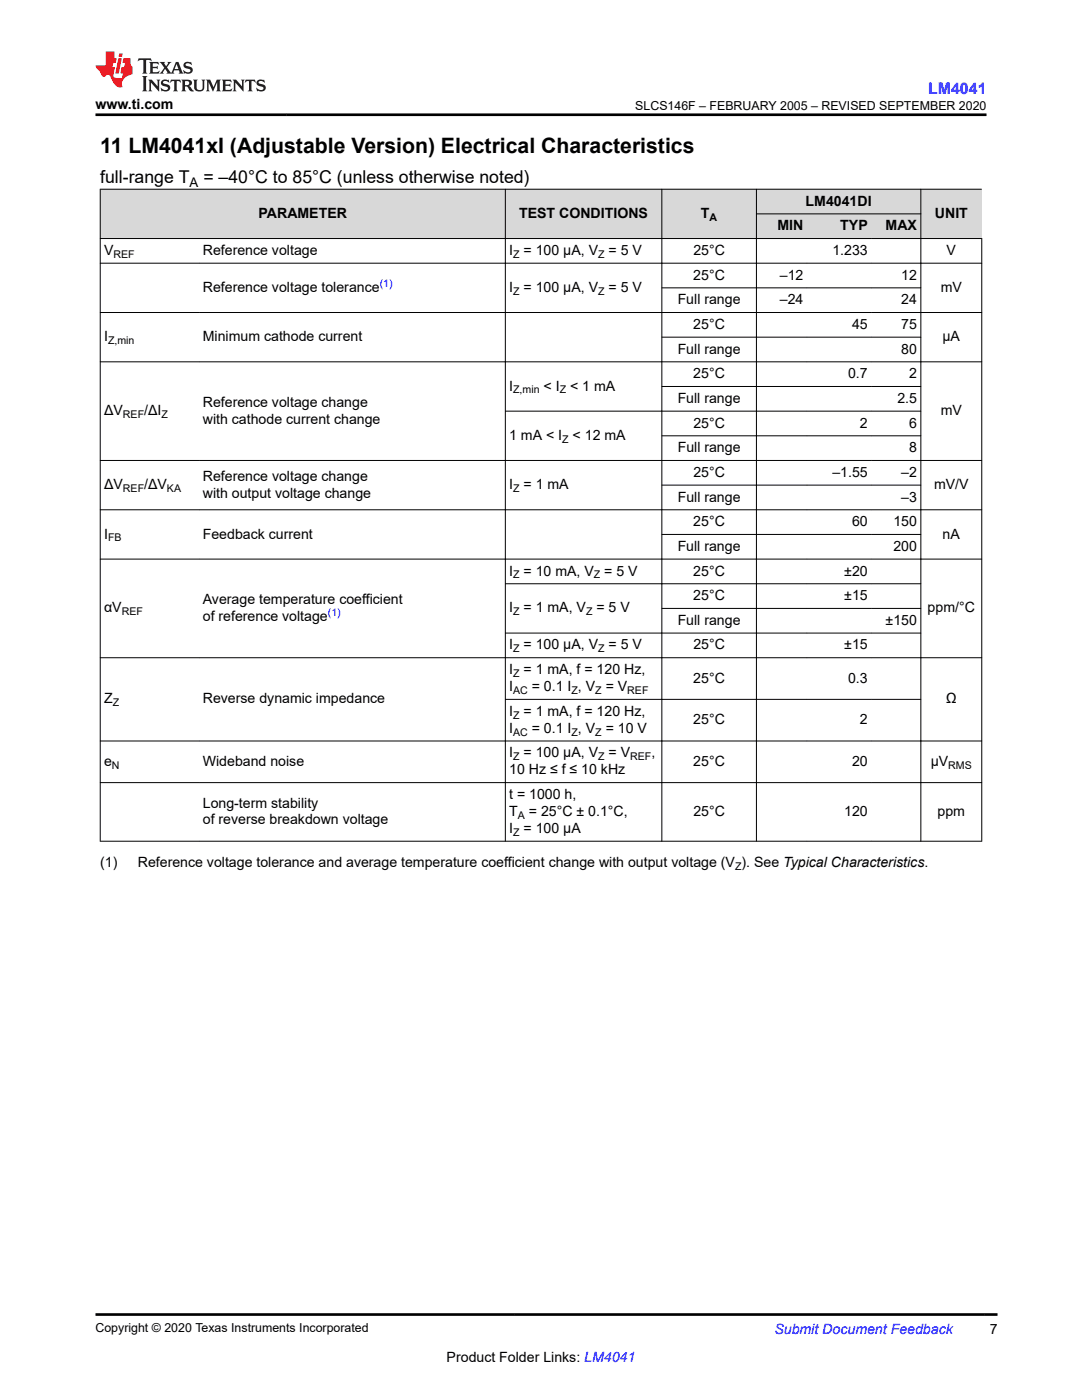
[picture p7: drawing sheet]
<svg xmlns="http://www.w3.org/2000/svg" width="216mm" height="279mm" viewBox="0 0 216 279" stroke-linecap="round" stroke-linejoin="round" font-family="sans-serif">
<defs><g id="words">
<text font-size="4.2" x="20" y="30.5">11 LM4041xI (Adjustable Version) Electrical Characteristics</text>
<g font-size="3.5">
<text x="20" y="36.6">full-range T</text>
<text x="40.6" y="36.6">= –40°C to 85°C (unless otherwise noted)</text>
</g>
<text font-size="3.2" fill="#00f" x="185.2" y="18.7">LM4041</text>
<g font-size="2.8">
<text x="19.1" y="21.8">www.ti.com</text>
<text x="160.8" y="41">LM4041DI</text>
<text x="51.6" y="43.5">PARAMETER</text>
<text x="103.6" y="43.5">TEST CONDITIONS</text>
<text x="139.9" y="43.5">T</text>
<text x="155.1" y="46">MIN</text>
<text x="167.7" y="46">TYP</text>
<text x="176.7" y="46">MAX</text>
<text x="186.6" y="43.5">UNIT</text>
<text x="20.8" y="50.9">V</text>
<text x="40.5" y="50.9">Reference voltage</text>
<text x="101.6" y="50.9">I</text>
<text x="104.5" y="50.9">= 100 μA, V</text>
<text x="121.4" y="50.9">= 5 V</text>
<text x="138.3" y="50.9">25°C</text>
<text x="166.1" y="50.9">1.233</text>
<text x="188.9" y="50.9">V</text>
<text x="40.5" y="58.3">Reference voltage tolerance</text>
<text x="101.6" y="58.3">I</text>
<text x="104.5" y="58.3">= 100 μA, V</text>
<text x="121.4" y="58.3">= 5 V</text>
<text x="138.3" y="55.8">25°C</text>
<text x="155.6" y="55.8">–12</text>
<text x="179.8" y="55.8">12</text>
<text x="187.7" y="58.3">mV</text>
<text x="135.2" y="60.7">Full range</text>
<text x="138.3" y="65.6">25°C</text>
<text x="155.6" y="60.7">–24</text>
<text x="170" y="65.6">45</text>
<text x="179.8" y="60.7">24</text>
<text x="179.8" y="65.6">75</text>
<text x="20.8" y="68.1">I</text>
<text x="40.5" y="68.1">Minimum cathode current</text>
<text x="135.2" y="70.6">Full range</text>
<text x="179.8" y="70.6">80</text>
<text x="188.1" y="68.1">μA</text>
<text x="101.6" y="77.9">I</text>
<text x="108.5" y="77.9">&lt; I</text>
<text x="113.8" y="77.9">&lt; 1 mA</text>
<text x="138.3" y="75.5">25°C</text>
<text x="169.2" y="75.5">0.7</text>
<text x="181.4" y="75.5">2</text>
<text x="20.8" y="82.9">ΔV</text>
<text x="28.8" y="82.9">/ΔI</text>
<text x="40.5" y="81.2">Reference voltage change</text>
<text x="135.2" y="80.4">Full range</text>
<text x="179.1" y="80.4">2.5</text>
<text x="187.7" y="82.9">mV</text>
<text x="40.5" y="84.6">with cathode current change</text>
<text x="101.6" y="87.8">1 mA &lt; I</text>
<text x="114.3" y="87.8">&lt; 12 mA</text>
<text x="138.3" y="85.3">25°C</text>
<text x="171.6" y="85.3">2</text>
<text x="181.4" y="85.3">6</text>
<text x="40.5" y="95.9">Reference voltage change</text>
<text x="135.2" y="90.2">Full range</text>
<text x="138.3" y="95.2">25°C</text>
<text x="166.1" y="95.2">–1.55</text>
<text x="179.8" y="95.2">–2</text>
<text x="181.4" y="90.2">8</text>
<text x="20.8" y="97.6">ΔV</text>
<text x="28.8" y="97.6">/ΔV</text>
<text x="40.5" y="99.3">with output voltage change</text>
<text x="101.6" y="97.6">I</text>
<text x="104.5" y="97.6">= 1 mA</text>
<text x="135.2" y="100.1">Full range</text>
<text x="179.8" y="100.1">–3</text>
<text x="186.4" y="97.6">mV/V</text>
<text x="20.8" y="107.5">I</text>
<text x="40.5" y="107.5">Feedback current</text>
<text x="138.3" y="105">25°C</text>
<text x="170" y="105">60</text>
<text x="178.3" y="105">150</text>
<text x="188.1" y="107.5">nA</text>
<text x="135.2" y="109.9">Full range</text>
<text x="178.3" y="109.9">200</text>
<text x="101.6" y="114.9">I</text>
<text x="104.5" y="114.9">= 10 mA, V</text>
<text x="120.6" y="114.9">= 5 V</text>
<text x="138.3" y="119.8">25°C</text>
<text x="138.3" y="114.9">25°C</text>
<text x="168.5" y="119.8">±15</text>
<text x="168.5" y="114.9">±20</text>
<text x="20.8" y="122.2">αV</text>
<text x="40.5" y="120.5">Average temperature coefficient</text>
<text x="40.5" y="123.9">of reference voltage</text>
<text x="101.6" y="122.2">I</text>
<text x="104.5" y="122.2">= 1 mA, V</text>
<text x="119" y="122.2">= 5 V</text>
<text x="135.2" y="124.7">Full range</text>
<text x="176.7" y="124.7">±150</text>
<text x="185.1" y="122.2">ppm/°C</text>
<text x="101.6" y="129.6">I</text>
<text x="104.5" y="129.6">= 100 μA, V</text>
<text x="121.4" y="129.6">= 5 V</text>
<text x="138.3" y="129.6">25°C</text>
<text x="168.5" y="129.6">±15</text>
<text x="101.6" y="137.9">I</text>
<text x="101.6" y="134.5">I</text>
<text x="104.5" y="134.5">= 1 mA, f = 120 Hz,</text>
<text x="106.1" y="137.9">= 0.1 I , V</text>
<text x="120.9" y="137.9">= V</text>
<text x="138.3" y="136.2">25°C</text>
<text x="169.2" y="136.2">0.3</text>
<text x="20.8" y="140.4">Z</text>
<text x="40.5" y="140.4">Reverse dynamic impedance</text>
<text x="101.6" y="142.8">I</text>
<text x="104.5" y="142.8">= 1 mA, f = 120 Hz,</text>
<text x="188.7" y="140.4">Ω</text>
<text x="101.6" y="146.2">I</text>
<text x="106.1" y="146.2">= 0.1 I , V</text>
<text x="120.9" y="146.2">= 10 V</text>
<text x="138.3" y="144.5">25°C</text>
<text x="171.6" y="144.5">2</text>
<text x="20.8" y="152.8">e</text>
<text x="40.5" y="152.8">Wideband noise</text>
<text x="101.6" y="154.5">10 Hz ≤ f ≤ 10 kHz</text>
<text x="101.6" y="151.2">I</text>
<text x="104.5" y="151.2">= 100 μA, V</text>
<text x="121.4" y="151.2">= V</text>
<text x="130" y="151.2">,</text>
<text x="138.3" y="152.8">25°C</text>
<text x="170" y="152.8">20</text>
<text x="185.7" y="152.8">μV</text>
<text x="40.5" y="161.2">Long-term stability</text>
<text x="101.6" y="159.5">t = 1000 h,</text>
<text x="40.5" y="164.5">of reverse breakdown voltage</text>
<text x="101.6" y="166.2">I</text>
<text x="101.6" y="162.8">T</text>
<text x="104.5" y="166.2">= 100 μA</text>
<text x="105.5" y="162.8">= 25°C ± 0.1°C,</text>
<text x="138.3" y="162.8">25°C</text>
<text x="168.4" y="162.8">120</text>
<text x="187.1" y="162.8">ppm</text>
<text x="20" y="173">(1)</text>
<text x="27.5" y="173">Reference voltage tolerance and average temperature coefficient change with output voltage (V ). See Typical Characteristics.</text>
<text x="197.5" y="266.1">7</text>
<text x="89.1" y="271.7">Product Folder Links: LM4041</text>
</g>
<text font-size="2.8" fill="#00f" x="154.5" y="266.2">Submit Document Feedback</text>
<text font-size="2.6" x="37.8" y="37.3">A</text>
<g font-size="2.5">
<text x="126.8" y="21.9">SLCS146F – FEBRUARY 2005 – REVISED SEPTEMBER 2020</text>
<text x="19.1" y="265.9">Copyright © 2020 Texas Instruments Incorporated</text>
</g>
<g font-size="2.1">
<text x="141.6" y="44.1">A</text>
<text x="22.7" y="51.4">REF</text>
<text x="102.4" y="51.4">Z</text>
<text x="119.3" y="51.4">Z</text>
<text x="102.4" y="58.8">Z</text>
<text x="119.3" y="58.8">Z</text>
<text x="21.6" y="68.7">Z,min</text>
<text x="24.5" y="83.4">REF</text>
<text x="32.2" y="83.4">Z</text>
<text x="102.4" y="78.5">Z,min</text>
<text x="111.7" y="78.5">Z</text>
<text x="112.2" y="88.4">Z</text>
<text x="24.5" y="98.2">REF</text>
<text x="33.3" y="98.2">KA</text>
<text x="102.4" y="98.2">Z</text>
<text x="21.6" y="108">FB</text>
<text x="102.4" y="115.4">Z</text>
<text x="118.5" y="115.4">Z</text>
<text x="24.3" y="122.8">REF</text>
<text x="102.4" y="122.8">Z</text>
<text x="116.9" y="122.8">Z</text>
<text x="102.4" y="130.2">Z</text>
<text x="119.3" y="130.2">Z</text>
<text x="102.4" y="135.1">Z</text>
<text x="22.5" y="141">Z</text>
<text x="102.4" y="138.5">AC</text>
<text x="102.4" y="143.4">Z</text>
<text x="114" y="138.5">Z</text>
<text x="118.8" y="138.5">Z</text>
<text x="125.2" y="138.5">REF</text>
<text x="102.4" y="146.8">AC</text>
<text x="114" y="146.8">Z</text>
<text x="118.8" y="146.8">Z</text>
<text x="22.3" y="153.4">N</text>
<text x="102.4" y="151.7">Z</text>
<text x="119.3" y="151.7">Z</text>
<text x="125.7" y="151.7">REF</text>
<text x="189.2" y="153.4">RMS</text>
<text x="102.4" y="166.8">Z</text>
<text x="103.3" y="163.4">A</text>
<text x="146.7" y="173.6">Z</text>
</g>
<g font-size="2.1" fill="#00f">
<text x="75.8" y="57.3">(1)</text>
<text x="65.4" y="123">(1)</text>
</g>
</g></defs>
<g fill="#d8d8d8">
<path d="M20 37.8h175.9v4.9h-175.9z" fill-rule="evenodd"/>
<path d="M20 42.7h175.9v4.9h-175.9z" fill-rule="evenodd"/>
<path d="M20.1 37.8h80.7v9.7h-80.7z" fill-rule="evenodd"/>
<path d="M100.9 37.8h31.1v9.7h-31.1z" fill-rule="evenodd"/>
<path d="M132.1 37.8h18.8v9.7h-18.8z" fill-rule="evenodd"/>
<path d="M151 37.8h32.7v4.8h-32.7z" fill-rule="evenodd"/>
<path d="M183.8 37.8h12.1v9.7h-12.1z" fill-rule="evenodd"/>
<path d="M151 42.7h10v4.8h-10z" fill-rule="evenodd"/>
<path d="M161 42.7h12.9v4.8h-12.9z" fill-rule="evenodd"/>
<path d="M173.9 42.7h9.8v4.8h-9.8z" fill-rule="evenodd"/>
</g>
<g fill="none" stroke="#000" stroke-width=".2">
<path d="M19.9 37.8h176M20 37.7v130.2M100.8 37.7v130.2M132.1 37.7v130.2M150.9 37.7v130.2M183.7 37.7v130.2M19.9 47.6h176.1M19.9 52.5h176.1M132 57.4h51.8M150.9 42.7h32.9M195.9 47.5v120.4M19.9 62.4h176.1"/>
<path d="M19.9 72.2h176.1M132 67.3h51.8M132 77.1h51.8M19.9 91.9h176.1M132 87h51.8M132 96.8h51.8M183.8 82.1h-83M19.9 101.7h176.1M19.9 111.6h176.1M100.8 116.5h83M132 106.7h51.8M19.9 131.3h176.1"/>
<path d="M100.8 139.6h83M132 121.4h51.8M183.8 126.3h-83M19.9 147.9h176.1M19.9 156.2h176.1M19.9 167.9h176.1"/>
</g>
<path d="M27.7 11.6l-.2 .6 .5-.2h.6v.1v2.2l-.2 .4h1l-.2-.4v-2.2v-.1h.5l.5 .2-.1-.6zM29.8 12.4l.2 .3v1.6l-.2 .4h1.9l.1-.6a1.08 1.08 0 0 1-1.3 .2v-.7h.6l.4 .2v-.7l-.4 .2h-.6v-.5l.2-.2a1 1 0 0 1 1 .3l-.1-.5zM31.8 12.4l1 1.1-1 1.2h.9l-.2-.2 .4-.8 .5 .8-.2 .2h1.6l-.2-.2 .1-.5h1l.1 .5-.1 .2h.9l-.2-.4-.8-1.9h-.5l-1 2.1-.8-1.1 .9-1h-.8l.2 .2-.5 .6-.3-.6 .1-.2zM35.2 12.8l.4 1h-.8zM36.8 12.5a.65 .65 0 0 0-.2 .7 .65 .65 0 0 0 .6 .5l.7 .1 .1 .3a.79 .79 0 0 1-.7 .4 .79 .79 0 0 1-.7-.5l.1 .7 .2-.1a.93 .93 0 0 0 1.1 0 .93 .93 0 0 0 .4-.9 1.46 1.46 0 0 0-1.2-.6l-.1-.3a1.09 1.09 0 0 1 1.2 .2l-.2-.6-.1 .1-.6-.2zM28.4 15.2l.2 .4v2.2l-.2 .4h1l-.2-.4v-2.2l.2-.4zM29.6 15.9l.2 .4v1.5l-.2 .4h.8l-.3-.4v-1.3l1.7 1.8v-2l.2-.4h-.8l.2 .2 .1 1.1-1.2-1.3zM32.3 16a.65 .65 0 0 0-.2 .8 .65 .65 0 0 0 .7 .4l.6 .2 .1 .2a.79 .79 0 0 1-.7 .4 .79 .79 0 0 1-.7-.5l.1 .7 .2-.1a.93 .93 0 0 0 1.1 .1 .93 .93 0 0 0 .4-1 1.46 1.46 0 0 0-1.2-.5l-.1-.4a1.09 1.09 0 0 1 1.2 .2l-.2-.6-.1 .1-.6-.1zM34.1 15.9l-.1 .6a.63 .63 0 0 1 .7-.3l.1 1.6-.3 .4h1l-.2-.4v-1.6a.66 .66 0 0 1 .8 .3l-.1-.6zM36.2 15.9l.2 .4v1.5l-.2 .4h.9l-.2-.2v-.7h.5l.1 .2a.79 .79 0 0 0 1.2 .6l-1-.9a.61 .61 0 0 0 .6-.6 .61 .61 0 0 0-.5-.7zM36.9 16.2h.2a.47 .47 0 0 1 .5 .1 .47 .47 0 0 1 .1 .5l-.2 .1-.6 .1zM38.5 15.9l.2 .2a2.27 2.27 0 0 0 .4 2 1.04 1.04 0 0 0 1.7-.7v-1.3l.2-.2h-.8l.2 .4v1.1a.6 .6 0 0 1-.6 .6 .6 .6 0 0 1-.6-.6v-1.1l.3-.4zM41.1 15.9l.2 .4v1.5l-.2 .4h.7l-.2-.4v-1.4l.9 1.9 .8-1.9v1.4l-.2 .4h1l-.3-.4v-1.5l.3-.4h-.8l-.7 1.5-.7-1.5zM44.3 15.9l.2 .4v1.5l-.2 .4h1.9l.1-.6a1.09 1.09 0 0 1-1.3 .2v-.7h.6l.4 .2v-.6l-.4 .2h-.6v-.6l.2-.1a1.01 1.01 0 0 1 1 .3l-.1-.6zM46.4 15.9l.3 .4v1.5l-.3 .4h.8l-.2-.4v-1.3l1.6 1.8v-2l.2-.4h-.7l.2 .2v1.1l-1.2-1.3zM49 15.9l-.1 .6a.63 .63 0 0 1 .8-.3v1.6l-.3 .4h1l-.2-.4v-1.6a.66 .66 0 0 1 .8 .3l-.1-.6zM51.4 16a.65 .65 0 0 0-.2 .8 .65 .65 0 0 0 .6 .4l.6 .2 .2 .2a.79 .79 0 0 1-.8 .4 .79 .79 0 0 1-.6-.5l.1 .7 .2-.1a.93 .93 0 0 0 1 .1 .93 .93 0 0 0 .5-1 1.46 1.46 0 0 0-1.3-.5l-.1-.4a1.09 1.09 0 0 1 1.3 .2l-.2-.6-.2 .1-.5-.1z" fill="#231f20"/>
<path d="M21.1 10.3v2.7h-2v.4l.9 1a.95 .95 0 0 0 .9 .9 .59 .59 0 0 1 .6-.4 .59 .59 0 0 1 .5 .3l.4 .8a1.59 1.59 0 0 0 2.1 1.4 1.61 1.61 0 0 1 1-2.3l1-.3-.1-1.5a1.59 1.59 0 0 1-.4-1.7h-1.4l-.2 .9h.5l-.1 .9h-.5l-.2 .9v.3l.4 .1-.2 .9h-.6a.73 .73 0 0 1-1.1-.7l.3-1.5h-.5l.2-.9h.5l.2-.9h-.5v-1.3zM23.6 11.6l-.6 3.1h.7l.6-3.1zM23.8 10.7l-.1 .6h.7l.1-.6z" fill="#ed1c24"/>
<path d="M19.1 22.9h177.8M19 262.3h180" fill="none" stroke="#000" stroke-width=".53"/>
<use href="#words"/>
</svg>
